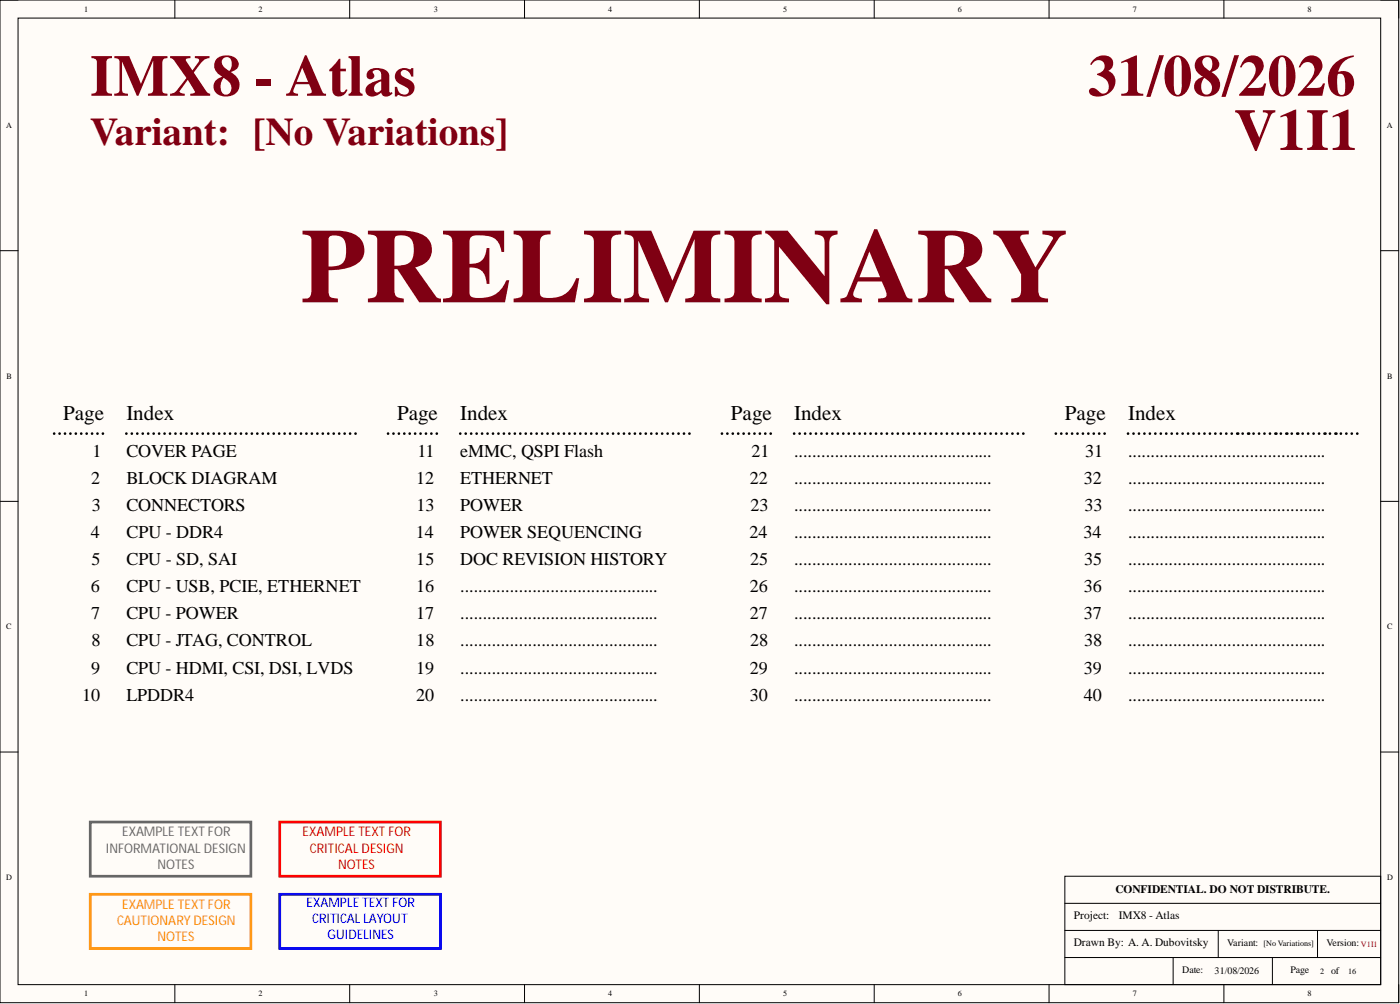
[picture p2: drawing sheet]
<svg xmlns="http://www.w3.org/2000/svg" width="393mm" height="282mm" viewBox="0 0 393 282" stroke-linecap="round" stroke-linejoin="round" font-family="sans-serif">
<defs><g id="words">
<text font-size="29.8" fill="#7f0013" x="84.5" y="84.9">PRELIMINARY</text>
<g font-size="16.5" fill="#7f0013">
<text x="25.4" y="26.9">IMX8 - Atlas</text>
<text x="305.7" y="26.9">31/08/2026</text>
<text x="346.8" y="42.1">V1I1</text>
</g>
<text font-size="11" fill="#7f0013" x="25.4" y="40.8">Variant: [No Variations]</text>
<g font-size="5.9">
<text x="17.7" y="117.9">Page</text>
<text x="35.5" y="117.9">Index</text>
<text x="111.6" y="117.9">Page</text>
<text x="129.3" y="117.9">Index</text>
<text x="205.4" y="117.9">Page</text>
<text x="223.1" y="117.9">Index</text>
<text x="299.2" y="117.9">Page</text>
<text x="316.9" y="117.9">Index</text>
</g>
<g font-size="5.1">
<text x="25.9" y="128.2">1</text>
<text x="35.5" y="128.2">COVER PAGE</text>
<text x="117.3" y="128.2">11</text>
<text x="129.3" y="128.2">eMMC, QSPI Flash</text>
<text x="211.1" y="128.2">21</text>
<text x="223.1" y="128.2">............................................</text>
<text x="304.9" y="128.2">31</text>
<text x="316.9" y="128.2">............................................</text>
<text x="25.6" y="135.9">2</text>
<text x="35.5" y="135.9">BLOCK DIAGRAM</text>
<text x="116.9" y="135.9">12</text>
<text x="129.3" y="135.9">ETHERNET</text>
<text x="210.7" y="135.9">22</text>
<text x="223.1" y="135.9">............................................</text>
<text x="304.5" y="135.9">32</text>
<text x="316.9" y="135.9">............................................</text>
<text x="25.8" y="143.5">3</text>
<text x="35.5" y="143.5">CONNECTORS</text>
<text x="117.1" y="143.5">13</text>
<text x="129.3" y="143.5">POWER</text>
<text x="210.9" y="143.5">23</text>
<text x="223.1" y="143.5">............................................</text>
<text x="304.7" y="143.5">33</text>
<text x="316.9" y="143.5">............................................</text>
<text x="25.5" y="151.1">4</text>
<text x="35.5" y="151.1">CPU - DDR4</text>
<text x="116.8" y="151.1">14</text>
<text x="129.3" y="151.1">POWER SEQUENCING</text>
<text x="210.6" y="151.1">24</text>
<text x="223.1" y="151.1">............................................</text>
<text x="304.4" y="151.1">34</text>
<text x="316.9" y="151.1">............................................</text>
<text x="25.7" y="158.7">5</text>
<text x="35.5" y="158.7">CPU - SD, SAI</text>
<text x="117" y="158.7">15</text>
<text x="129.3" y="158.7">DOC REVISION HISTORY</text>
<text x="210.8" y="158.7">25</text>
<text x="223.1" y="158.7">............................................</text>
<text x="304.6" y="158.7">35</text>
<text x="316.9" y="158.7">............................................</text>
<text x="25.5" y="166.3">6</text>
<text x="35.5" y="166.3">CPU - USB, PCIE, ETHERNET</text>
<text x="116.9" y="166.3">16</text>
<text x="129.3" y="166.3">............................................</text>
<text x="210.7" y="166.3">26</text>
<text x="223.1" y="166.3">............................................</text>
<text x="304.5" y="166.3">36</text>
<text x="316.9" y="166.3">............................................</text>
<text x="25.6" y="173.9">7</text>
<text x="35.5" y="173.9">CPU - POWER</text>
<text x="116.9" y="173.9">17</text>
<text x="129.3" y="173.9">............................................</text>
<text x="210.7" y="173.9">27</text>
<text x="223.1" y="173.9">............................................</text>
<text x="304.5" y="173.9">37</text>
<text x="316.9" y="173.9">............................................</text>
<text x="25.7" y="181.5">8</text>
<text x="35.5" y="181.5">CPU - JTAG, CONTROL</text>
<text x="117" y="181.5">18</text>
<text x="129.3" y="181.5">............................................</text>
<text x="210.8" y="181.5">28</text>
<text x="223.1" y="181.5">............................................</text>
<text x="304.6" y="181.5">38</text>
<text x="316.9" y="181.5">............................................</text>
<text x="25.6" y="189.1">9</text>
<text x="35.5" y="189.1">CPU - HDMI, CSI, DSI, LVDS</text>
<text x="116.9" y="189.1">19</text>
<text x="129.3" y="189.1">............................................</text>
<text x="210.7" y="189.1">29</text>
<text x="223.1" y="189.1">............................................</text>
<text x="304.5" y="189.1">39</text>
<text x="316.9" y="189.1">............................................</text>
<text x="23.1" y="196.7">10</text>
<text x="35.5" y="196.7">LPDDR4</text>
<text x="116.9" y="196.7">20</text>
<text x="129.3" y="196.7">............................................</text>
<text x="210.7" y="196.7">30</text>
<text x="223.1" y="196.7">............................................</text>
<text x="304.5" y="196.7">40</text>
<text x="316.9" y="196.7">............................................</text>
</g>
<g font-size="3.7" fill="#666">
<text x="29.7" y="239.4">INFORMATIONALDESIGN</text>
<text x="34.3" y="234.8">EXAMPLE TEXT FOR</text>
<text x="44.3" y="244">NOTES</text>
</g>
<g font-size="3.7" fill="#f00">
<text x="85" y="234.8">EXAMPLE TEXT FOR</text>
<text x="87" y="239.4">CRITICALDESIGN</text>
<text x="95" y="244">NOTES</text>
</g>
<g font-size="3.7" fill="#f90">
<text x="34.3" y="255.1">EXAMPLE TEXT FOR</text>
<text x="32.9" y="259.7">CAUTIONARY DESIGN</text>
<text x="44.3" y="264.3">NOTES</text>
</g>
<g font-size="3.7" fill="#00f">
<text x="86.1" y="254.6">EXAMPLE TEXT FOR</text>
<text x="87.7" y="259.2">CRITICAL LAYOUT</text>
<text x="92" y="263.8">GUIDELINES</text>
</g>
<g font-size="3.2">
<text x="313.4" y="250.7">CONFIDENTIAL. DO NOT DISTRIBUTE.</text>
<text x="301.7" y="258">Project:</text>
<text x="314.4" y="258">IMX8 - Atlas</text>
<text x="301.7" y="265.6">Drawn By: A. A. Dubovitsky</text>
</g>
<g font-size="2.8">
<text x="344.8" y="265.7">Variant:</text>
<text x="372.7" y="265.7">Version:</text>
<text x="332.1" y="273.3">Date:</text>
<text x="341.3" y="273.6">31/08/2026</text>
<text x="362.6" y="273.3">Page</text>
<text x="374" y="273.6">of</text>
</g>
<g font-size="2.3">
<text x="23.7" y="3.3">1</text>
<text x="72.6" y="3.3">2</text>
<text x="121.9" y="3.3">3</text>
<text x="170.9" y="3.3">4</text>
<text x="220.1" y="3.3">5</text>
<text x="269.1" y="3.3">6</text>
<text x="318.3" y="3.3">7</text>
<text x="367.4" y="3.3">8</text>
<text x="1.7" y="35.9">A</text>
<text x="389.6" y="35.9">A</text>
<text x="1.9" y="106.3">B</text>
<text x="389.8" y="106.3">B</text>
<text x="1.8" y="176.7">C</text>
<text x="389.7" y="176.7">C</text>
<text x="1.8" y="247.1">D</text>
<text x="389.7" y="247.1">D</text>
<text x="355" y="265.5">[No Variations]</text>
<text x="370.9" y="273.4">2</text>
<text x="378.8" y="273.4">16</text>
<text x="23.7" y="279.7">1</text>
<text x="72.6" y="279.7">2</text>
<text x="121.9" y="279.7">3</text>
<text x="170.9" y="279.7">4</text>
<text x="220.1" y="279.7">5</text>
<text x="269.1" y="279.7">6</text>
<text x="318.3" y="279.7">7</text>
<text x="367.4" y="279.7">8</text>
</g>
<text font-size="2.3" fill="#7f0013" x="382.3" y="265.8">V1I1</text>
</g></defs>
<path d="M0 0h393v281.5h-393z" fill-rule="evenodd" fill="#fffcf8"/>
<path d="M0 0h393v281.5h-393z" fill="none" stroke="#000" stroke-width=".28"/>
<path d="M5.1 5.1h382.8v271.3h-382.8z" fill-rule="evenodd" fill="#fffcf8"/>
<g fill="none" stroke="#000" stroke-width=".28">
<path d="M0 0h5.1M5.1 5.1h382.8v271.3h-382.8zM49.1 0v5.1M98.2 0v5.1M147.4 0v5.1M196.5 0v5.1M245.6 0v5.1M294.7 0v5.1M343.9 0v5.1M387.9 0h5.1v5.1M0 70.4h5.1M387.9 70.4h5.1"/>
<path d="M0 140.8h5.1M387.9 140.8h5.1M0 211.1h5.1M387.9 211.1h5.1M299.2 246h88.7v30.4h-88.7zM299.2 253.6h88.7M49.1 276.4v5.1M98.2 276.4v5.1M147.4 276.4v5.1M196.5 276.4v5.1M245.6 276.4v5.1M294.7 276.4v5.1"/>
<path d="M299.2 261.2h88.7M299.2 268.8h88.7M329.6 268.8v7.6M342.3 261.2v7.6M343.9 276.4v5.1M357.5 268.8v7.6M370.2 261.2v7.6M393 276.4v5.1"/>
</g>
<g fill="none" stroke="#000" stroke-width=".76">
<path d="M15.2 121.7h.1M16.7 121.7h.1M18.3 121.7h.1M19.8 121.7h.1M21.3 121.7h.1M22.8 121.7h.1M24.3 121.7h.1M25.9 121.7h.1M27.4 121.7h.1M28.9 121.7h.1M35.5 121.7h.1M37 121.7h.1"/>
<path d="M38.6 121.7h.1M40.1 121.7h.1M41.6 121.7h.1M43.2 121.7h.1M44.7 121.7h.1M46.2 121.7h.1M47.8 121.7h.1M49.3 121.7h.1M50.8 121.7h.1M52.4 121.7h.1M53.9 121.7h.1M55.4 121.7h.1"/>
<path d="M57 121.7h.1M58.5 121.7h.1M60 121.7h.1M61.6 121.7h.1M63.1 121.7h.1M64.6 121.7h.1M66.2 121.7h.1M67.7 121.7h.1M69.2 121.7h.1M70.8 121.7h.1M72.3 121.7h.1M73.8 121.7h.1"/>
<path d="M75.4 121.7h.1M76.9 121.7h.1M78.4 121.7h.1M80 121.7h.1M81.5 121.7h.1M83 121.7h.1M84.6 121.7h.1M86.1 121.7h.1M87.6 121.7h.1M89.2 121.7h.1M90.7 121.7h.1M92.2 121.7h.1"/>
<path d="M93.8 121.7h.1M95.3 121.7h.1M96.8 121.7h.1M98.4 121.7h.1M99.9 121.7h.1M109 121.7h.1M110.5 121.7h.1M112.1 121.7h.1M113.6 121.7h.1M115.1 121.7h.1M116.6 121.7h.1M118.2 121.7h.1"/>
<path d="M119.7 121.7h.1M121.2 121.7h.1M122.7 121.7h.1M129.3 121.7h.1M130.8 121.7h.1M132.4 121.7h.1M133.9 121.7h.1M135.4 121.7h.1M137 121.7h.1M138.5 121.7h.1M140 121.7h.1M141.6 121.7h.1"/>
<path d="M143.1 121.7h.1M144.6 121.7h.1M146.2 121.7h.1M147.7 121.7h.1M149.2 121.7h.1M150.8 121.7h.1M152.3 121.7h.1M153.8 121.7h.1M155.4 121.7h.1M156.9 121.7h.1M158.4 121.7h.1M160 121.7h.1"/>
<path d="M161.5 121.7h.1M163 121.7h.1M164.6 121.7h.1M166.1 121.7h.1M167.6 121.7h.1M169.2 121.7h.1M170.7 121.7h.1M172.2 121.7h.1M173.8 121.7h.1M175.3 121.7h.1M176.8 121.7h.1M178.4 121.7h.1"/>
<path d="M179.9 121.7h.1M181.4 121.7h.1M183 121.7h.1M184.5 121.7h.1M186 121.7h.1M187.6 121.7h.1M189.1 121.7h.1M190.6 121.7h.1M192.2 121.7h.1M193.7 121.7h.1M202.8 121.7h.1M204.4 121.7h.1"/>
<path d="M205.9 121.7h.1M207.4 121.7h.1M208.9 121.7h.1M210.4 121.7h.1M212 121.7h.1M213.5 121.7h.1M215 121.7h.1M216.5 121.7h.1M223.1 121.7h.1M224.7 121.7h.1M226.2 121.7h.1M227.7 121.7h.1"/>
<path d="M229.3 121.7h.1M230.8 121.7h.1M232.3 121.7h.1M233.9 121.7h.1M235.4 121.7h.1M236.9 121.7h.1M238.5 121.7h.1M240 121.7h.1M241.5 121.7h.1M243.1 121.7h.1M244.6 121.7h.1M246.1 121.7h.1"/>
<path d="M247.6 121.7h.1M249.2 121.7h.1M250.7 121.7h.1M252.3 121.7h.1M253.8 121.7h.1M255.3 121.7h.1M256.8 121.7h.1M258.4 121.7h.1M259.9 121.7h.1M261.4 121.7h.1M263 121.7h.1M264.5 121.7h.1"/>
<path d="M266.1 121.7h.1M267.6 121.7h.1M269.1 121.7h.1M270.6 121.7h.1M272.2 121.7h.1M273.7 121.7h.1M275.2 121.7h.1M276.8 121.7h.1M278.3 121.7h.1M279.8 121.7h.1M281.4 121.7h.1M282.9 121.7h.1"/>
<path d="M284.4 121.7h.1M286 121.7h.1M287.5 121.7h.1M296.6 121.7h.1M298.2 121.7h.1M299.7 121.7h.1M301.2 121.7h.1M302.7 121.7h.1M304.3 121.7h.1M305.8 121.7h.1M307.3 121.7h.1M308.8 121.7h.1"/>
<path d="M310.3 121.7h.1M316.9 121.7h.1M318.5 121.7h.1M320 121.7h.1M321.5 121.7h.1M323.1 121.7h.1M324.6 121.7h.1M326.1 121.7h.1M327.7 121.7h.1M329.2 121.7h.1M330.7 121.7h.1M332.3 121.7h.1"/>
<path d="M333.8 121.7h.1M335.3 121.7h.1M336.9 121.7h.1M338.4 121.7h.1M339.9 121.7h.1M341.5 121.7h.1M343 121.7h.1M344.5 121.7h.1M346.1 121.7h.1M349.1 121.7h.1M352.2 121.7h.1M353.7 121.7h.1"/>
<path d="M355.3 121.7h.1M356.8 121.7h.1M359.9 121.7h.1M362.9 121.7h.1M366 121.7h.1M367.5 121.7h.1M369.1 121.7h.1M370.6 121.7h.1M373.7 121.7h.1M376.7 121.7h.1M378.3 121.7h.1M379.8 121.7h.1"/>
<path d="M381.3 121.7h.1"/>
</g>
<g fill="#000">
<circle cx="347.6" cy="121.7" r=".38"/>
<circle cx="350.7" cy="121.7" r=".38"/>
<circle cx="358.3" cy="121.7" r=".38"/>
<circle cx="361.4" cy="121.7" r=".38"/>
<circle cx="364.5" cy="121.7" r=".38"/>
<circle cx="372.1" cy="121.7" r=".38"/>
<circle cx="375.2" cy="121.7" r=".38"/>
</g>
<path d="M25.4 230.8h45.1v15.2h-45.1z" fill="none" stroke="#666" stroke-width=".76"/>
<path d="M25.4 251.1h45.1v15.2h-45.1z" fill="none" stroke="#f90" stroke-width=".76"/>
<path d="M78.6 230.8h45.1v15.2h-45.1z" fill="none" stroke="#f00" stroke-width=".76"/>
<path d="M78.6 251.1h45.1v15.2h-45.1z" fill="none" stroke="#00f" stroke-width=".76"/>
<use href="#words"/>
</svg>
